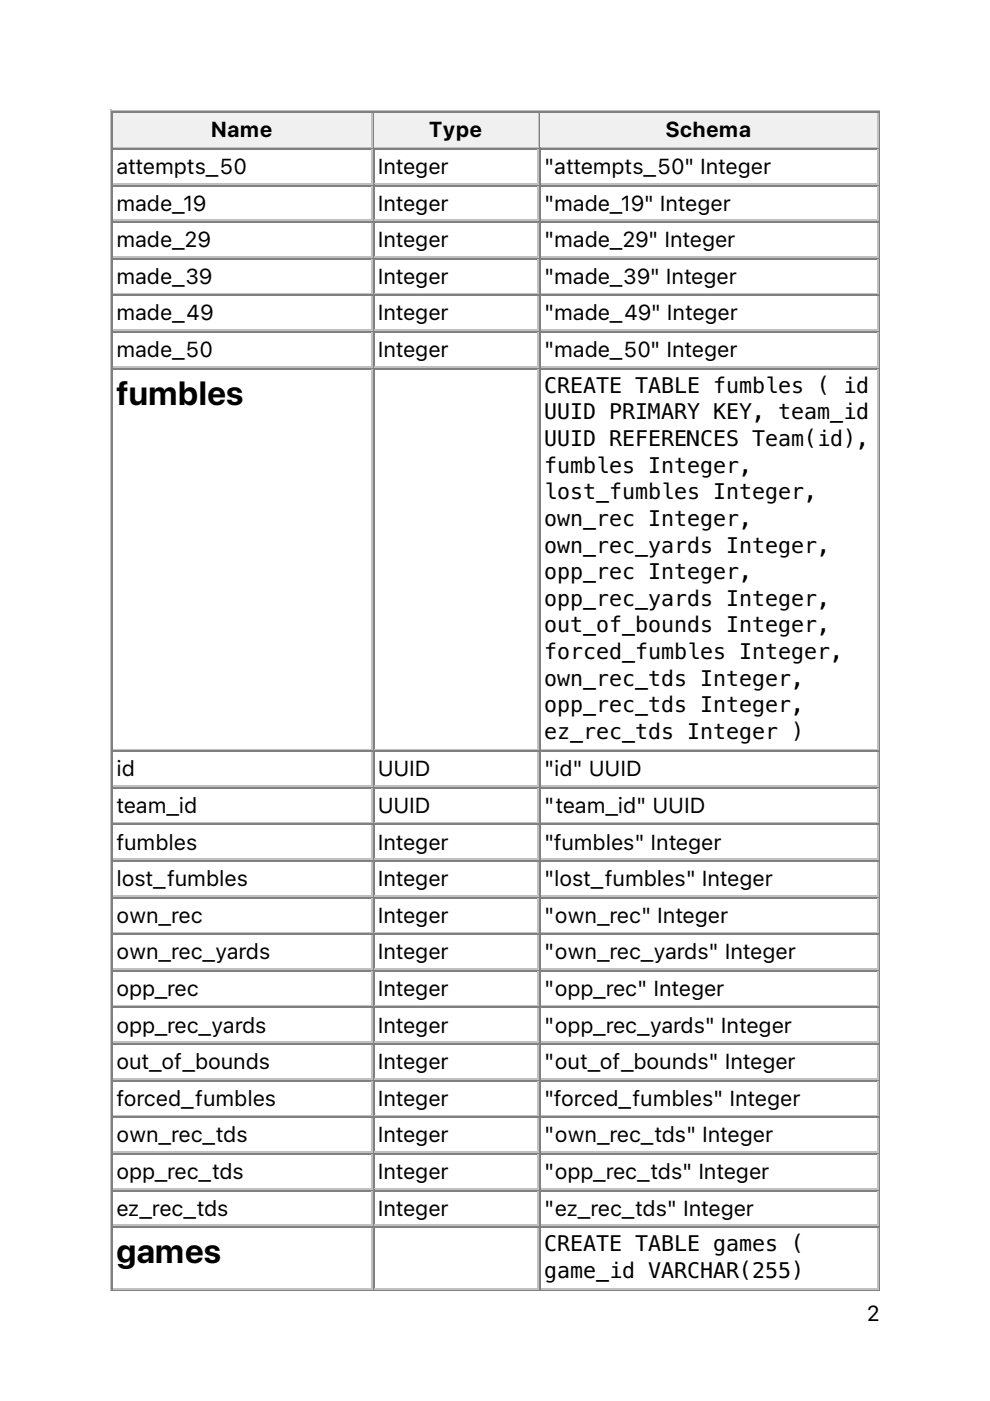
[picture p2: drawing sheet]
<svg xmlns="http://www.w3.org/2000/svg" width="210mm" height="297mm" viewBox="0 0 210 297" stroke-linecap="round" stroke-linejoin="round" font-family="sans-serif">
<defs><g id="words">
<g font-size="7.1">
<text x="24.7" y="85.8">fumbles</text>
<text x="24.7" y="267.9">games</text>
</g>
<g font-size="4.6">
<text x="44.8" y="29.1">Name</text>
<text x="91" y="29.1">Type</text>
<text x="141.2" y="29.1">Schema</text>
<text x="24.7" y="36.9">attempts_50</text>
<text x="80.1" y="36.9">Integer</text>
<text x="115.4" y="36.9">&quot;attempts_50&quot; Integer</text>
<text x="24.7" y="44.6">made_19</text>
<text x="80.1" y="44.6">Integer</text>
<text x="115.4" y="44.6">&quot;made_19&quot; Integer</text>
<text x="24.7" y="52.4">made_29</text>
<text x="80.1" y="52.4">Integer</text>
<text x="115.4" y="52.4">&quot;made_29&quot; Integer</text>
<text x="24.7" y="60.2">made_39</text>
<text x="80.1" y="60.2">Integer</text>
<text x="115.4" y="60.2">&quot;made_39&quot; Integer</text>
<text x="24.7" y="67.9">made_49</text>
<text x="80.1" y="67.9">Integer</text>
<text x="115.4" y="67.9">&quot;made_49&quot; Integer</text>
<text x="24.7" y="75.7">made_50</text>
<text x="80.1" y="75.7">Integer</text>
<text x="115.4" y="75.7">&quot;made_50&quot; Integer</text>
<text x="115.4" y="83.3">CREATE TABLE fumbles ( id</text>
<text x="115.4" y="88.9">UUID PRIMARY KEY, team_id</text>
<text x="115.4" y="94.6">UUID REFERENCES Team(id),</text>
<text x="115.4" y="100.2">fumbles Integer,</text>
<text x="115.4" y="105.9">lost_fumbles Integer,</text>
<text x="115.4" y="111.5">own_rec Integer,</text>
<text x="115.4" y="117.1">own_rec_yards Integer,</text>
<text x="115.4" y="122.8">opp_rec Integer,</text>
<text x="115.4" y="128.4">opp_rec_yards Integer,</text>
<text x="115.4" y="134.1">out_of_bounds Integer,</text>
<text x="115.4" y="139.7">forced_fumbles Integer,</text>
<text x="115.4" y="145.4">own_rec_tds Integer,</text>
<text x="115.4" y="151">opp_rec_tds Integer,</text>
<text x="115.4" y="156.7">ez_rec_tds Integer )</text>
<text x="24.7" y="164.6">id</text>
<text x="80.1" y="164.6">UUID</text>
<text x="115.4" y="164.6">&quot;id&quot; UUID</text>
<text x="24.7" y="172.4">team_id</text>
<text x="80.1" y="172.4">UUID</text>
<text x="115.4" y="172.4">&quot;team_id&quot; UUID</text>
<text x="24.7" y="180.1">fumbles</text>
<text x="80.1" y="180.1">Integer</text>
<text x="115.4" y="180.1">&quot;fumbles&quot; Integer</text>
<text x="24.7" y="187.9">lost_fumbles</text>
<text x="80.1" y="187.9">Integer</text>
<text x="115.4" y="187.9">&quot;lost_fumbles&quot; Integer</text>
<text x="24.7" y="195.6">own_rec</text>
<text x="80.1" y="195.6">Integer</text>
<text x="115.4" y="195.6">&quot;own_rec&quot; Integer</text>
<text x="24.7" y="203.4">own_rec_yards</text>
<text x="80.1" y="203.4">Integer</text>
<text x="115.4" y="203.4">&quot;own_rec_yards&quot; Integer</text>
<text x="24.7" y="211.2">opp_rec</text>
<text x="80.1" y="211.2">Integer</text>
<text x="115.4" y="211.2">&quot;opp_rec&quot; Integer</text>
<text x="24.7" y="218.9">opp_rec_yards</text>
<text x="80.1" y="218.9">Integer</text>
<text x="115.4" y="218.9">&quot;opp_rec_yards&quot; Integer</text>
<text x="24.7" y="226.7">out_of_bounds</text>
<text x="80.1" y="226.7">Integer</text>
<text x="115.4" y="226.7">&quot;out_of_bounds&quot; Integer</text>
<text x="24.7" y="234.4">forced_fumbles</text>
<text x="80.1" y="234.4">Integer</text>
<text x="115.4" y="234.4">&quot;forced_fumbles&quot; Integer</text>
<text x="24.7" y="242.2">own_rec_tds</text>
<text x="80.1" y="242.2">Integer</text>
<text x="115.4" y="242.2">&quot;own_rec_tds&quot; Integer</text>
<text x="24.7" y="250">opp_rec_tds</text>
<text x="80.1" y="250">Integer</text>
<text x="115.4" y="250">&quot;opp_rec_tds&quot; Integer</text>
<text x="24.7" y="257.7">ez_rec_tds</text>
<text x="80.1" y="257.7">Integer</text>
<text x="115.4" y="257.7">&quot;ez_rec_tds&quot; Integer</text>
<text x="115.4" y="265.3">CREATE TABLE games (</text>
<text x="115.4" y="271">game_id VARCHAR(255)</text>
<text x="183.8" y="280.1">2</text>
</g>
</g></defs>
<path d="M23.5 23.3v250.5M23.6 23.5h163M24 31.2h55M78.8 24v7" fill="none" stroke="#c0c0c0" stroke-width=".35"/>
<path d="M23.8 23.6v7.8M24 23.8h55M186.4 23.6v249.8M23.6 273.6h163" fill="none" stroke="#808080" stroke-width=".35"/>
<g fill="#f0f0f0">
<path d="M24 24h54.7v7h-54.7z"/>
<path d="M44.4 24.7h13.8v5.6h-13.8z"/>
</g>
<path d="M79.2 23.6v7.8M79.4 23.8h34.9" fill="none" stroke="#808080" stroke-width=".35"/>
<path d="M79.4 31.2h34.9M114.1 24v7" fill="none" stroke="#c0c0c0" stroke-width=".35"/>
<g fill="#f0f0f0">
<path d="M79.4 24h34.5v7h-34.5z"/>
<path d="M90.7 24.7h12v5.6h-12z"/>
</g>
<path d="M114.5 23.6v7.8M114.7 23.8h71.6" fill="none" stroke="#808080" stroke-width=".35"/>
<path d="M114.7 31.2h71.6M186.1 24v7" fill="none" stroke="#c0c0c0" stroke-width=".35"/>
<g fill="#f0f0f0">
<path d="M114.7 24h71.2v7h-71.2z"/>
<path d="M141.1 24.7h18.4v5.6h-18.4z"/>
</g>
<g fill="none" stroke="#808080" stroke-width=".35">
<path d="M23.8 31.4v242M24 31.6h55M24 39.3h55M79.2 31.4v242M79.4 31.6h34.9M79.4 39.3h34.9M114.5 31.4v242M114.7 31.6h71.6M114.7 39.3h71.6M24 47.1h55M24 54.9h55M79.4 47.1h34.9"/>
<path d="M79.4 54.9h34.9M114.7 47.1h71.6M114.7 54.9h71.6M24 62.6h55M24 70.4h55M24 78.1h55M79.4 62.6h34.9M79.4 70.4h34.9M79.4 78.1h34.9M114.7 62.6h71.6M114.7 70.4h71.6M114.7 78.1h71.6"/>
<path d="M24 159.3h55M79.4 159.3h34.9M114.7 159.3h71.6M24 167h55M24 174.8h55M79.4 167h34.9M79.4 174.8h34.9M114.7 167h71.6M114.7 174.8h71.6M24 182.6h55M24 190.3h55M24 198.1h55"/>
<path d="M79.4 182.6h34.9M79.4 190.3h34.9M79.4 198.1h34.9M114.7 182.6h71.6M114.7 190.3h71.6M114.7 198.1h71.6M24 205.8h55M24 213.6h55M79.4 205.8h34.9M79.4 213.6h34.9M114.7 205.8h71.6M114.7 213.6h71.6"/>
<path d="M24 221.4h55M24 229.1h55M24 236.9h55M79.4 221.4h34.9M79.4 229.1h34.9M79.4 236.9h34.9M114.7 221.4h71.6M114.7 229.1h71.6M114.7 236.9h71.6M24 244.7h55M24 252.4h55M79.4 244.7h34.9"/>
<path d="M79.4 252.4h34.9M114.7 244.7h71.6M114.7 252.4h71.6M24 260.2h55M79.4 260.2h34.9M114.7 260.2h71.6"/>
</g>
<g fill="none" stroke="#c0c0c0" stroke-width=".35">
<path d="M24 39h55M78.8 31.7v7.1M78.8 39.5v7.1M79.4 39h34.9M114.1 31.7v7.1M114.1 39.5v7.1M114.7 39h71.6M186.1 31.7v7.1M186.1 39.5v7.1M24 46.7h55M24 54.5h55M78.8 47.3v7"/>
<path d="M78.8 55v7.1M79.4 46.7h34.9M79.4 54.5h34.9M114.1 47.3v7M114.1 55v7.1M114.7 46.7h71.6M114.7 54.5h71.6M186.1 47.3v7M186.1 55v7.1M24 62.3h55M24 70h55M24 77.8h55"/>
<path d="M78.8 62.8v7M78.8 70.6v7M78.8 78.3v80.4M79.4 62.3h34.9M79.4 70h34.9M79.4 77.8h34.9M114.1 62.8v7M114.1 70.6v7M114.1 78.3v80.4M114.7 62.3h71.6M114.7 70h71.6M114.7 77.8h71.6"/>
<path d="M186.1 62.8v7M186.1 70.6v7M186.1 78.3v80.4M24 158.9h55M78.8 159.5v7M79.4 158.9h34.9M114.1 159.5v7M114.7 158.9h71.6M186.1 159.5v7M24 166.7h55M24 174.4h55M78.8 167.2v7.1"/>
<path d="M78.8 175v7M79.4 166.7h34.9M79.4 174.4h34.9M114.1 167.2v7.1M114.1 175v7M114.7 166.7h71.6M114.7 174.4h71.6M186.1 167.2v7.1M186.1 175v7M24 182.2h55M24 190h55M24 197.7h55"/>
<path d="M78.8 182.7v7.1M78.8 190.5v7.1M78.8 198.3v7M79.4 182.2h34.9M79.4 190h34.9M79.4 197.7h34.9M114.1 182.7v7.1M114.1 190.5v7.1M114.1 198.3v7M114.7 182.2h71.6M114.7 190h71.6M114.7 197.7h71.6"/>
<path d="M186.1 182.7v7.1M186.1 190.5v7.1M186.1 198.3v7M24 205.5h55M24 213.3h55M78.8 206v7.1M78.8 213.8v7M79.4 205.5h34.9M79.4 213.3h34.9M114.1 206v7.1M114.1 213.8v7M114.7 205.5h71.6"/>
<path d="M114.7 213.3h71.6M186.1 206v7.1M186.1 213.8v7M24 221h55M24 228.8h55M24 236.5h55M78.8 221.5v7.1M78.8 229.3v7.1M78.8 237.1v7M79.4 221h34.9M79.4 228.8h34.9M79.4 236.5h34.9"/>
<path d="M114.1 221.5v7.1M114.1 229.3v7.1M114.1 237.1v7M114.7 221h71.6M114.7 228.8h71.6M114.7 236.5h71.6M186.1 221.5v7.1M186.1 229.3v7.1M186.1 237.1v7M24 244.3h55M24 252.1h55M24 259.8h55"/>
<path d="M78.8 244.8v7.1M78.8 252.6v7M79.4 244.3h34.9M79.4 252.1h34.9M79.4 259.8h34.9M114.1 244.8v7.1M114.1 252.6v7M114.7 244.3h71.6M114.7 252.1h71.6M114.7 259.8h71.6M186.1 244.8v7.1M186.1 252.6v7"/>
<path d="M24 273.2h55M78.8 260.3v12.7M79.4 273.2h34.9M114.1 260.3v12.7M114.7 273.2h71.6M186.1 260.3v12.7"/>
</g>
<use href="#words"/>
</svg>
